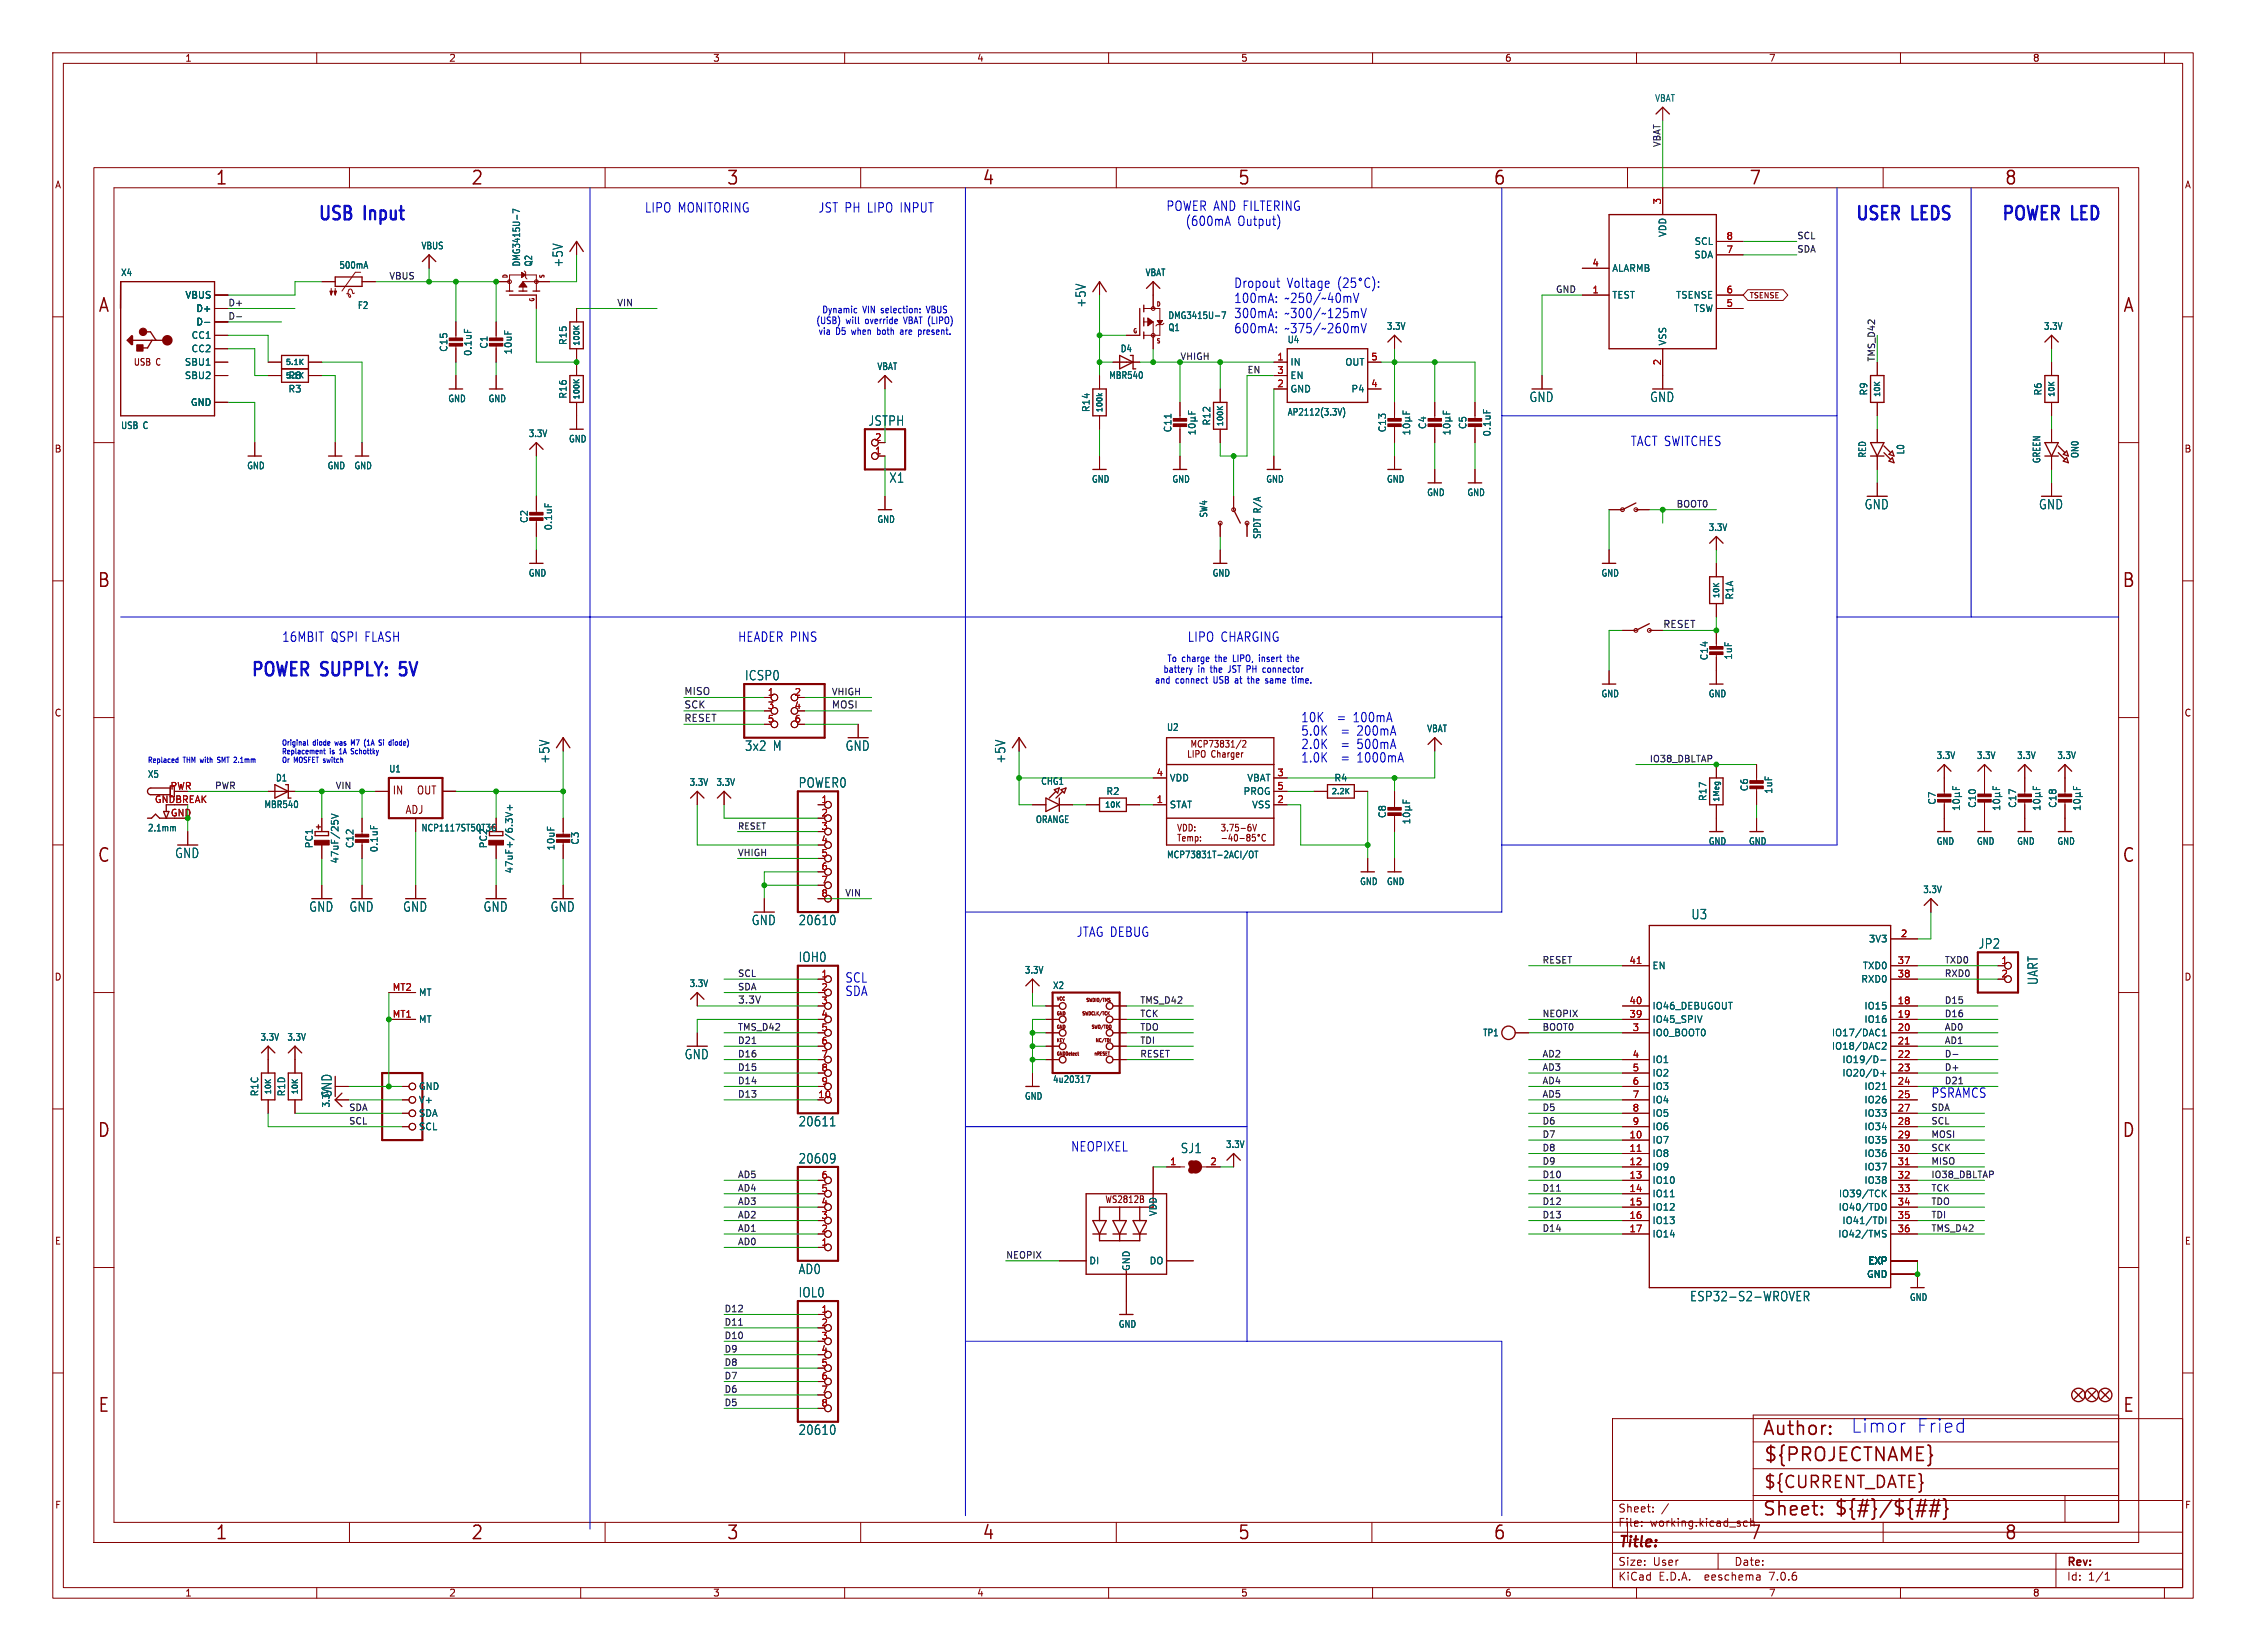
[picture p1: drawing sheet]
<svg xmlns="http://www.w3.org/2000/svg" width="425mm" height="313mm" viewBox="0 0 425 313" stroke-linecap="round" stroke-linejoin="round" font-family="sans-serif">
<defs><g id="words">
<g font-size="3.5" fill="#840000">
<text x="40.7" y="35.4">1</text>
<text x="89.1" y="35.4">2</text>
<text x="137.5" y="35.4">3</text>
<text x="186" y="35.4">4</text>
<text x="234.4" y="35.4">5</text>
<text x="282.8" y="35.4">6</text>
<text x="331.2" y="35.4">7</text>
<text x="379.6" y="35.4">8</text>
<text x="18.5" y="59.5">A</text>
<text x="402" y="59.5">A</text>
<text x="18.3" y="111.6">B</text>
<text x="401.9" y="111.6">B</text>
<text x="18.3" y="163.6">C</text>
<text x="401.9" y="163.6">C</text>
<text x="18.3" y="215.7">D</text>
<text x="401.9" y="215.7">D</text>
<text x="18.5" y="267.8">E</text>
<text x="402" y="267.8">E</text>
<text x="333.8" y="272.2">Author:</text>
<text x="334" y="277.2">${PROJECTNAME}</text>
<text x="333.8" y="287.4">Sheet:</text>
<text x="347.3" y="287.3">${#}/${##}</text>
<text x="40.7" y="291.9">1</text>
<text x="89.1" y="291.9">2</text>
<text x="137.5" y="291.9">3</text>
<text x="186" y="291.9">4</text>
<text x="234.4" y="291.9">5</text>
<text x="282.8" y="291.9">6</text>
<text x="331.2" y="291.9">7</text>
<text x="379.6" y="291.9">8</text>
</g>
<g font-size="3.5" fill="#0000c2">
<text x="60" y="42.3">USB</text>
<text x="69" y="42.3">Input</text>
<text x="351.3" y="42.3">USER</text>
<text x="362.2" y="42.3">LEDS</text>
<text x="378.9" y="42.3">POWER LED</text>
<text x="47.3" y="128.7">POWER SUPPLY:</text>
<text x="76.6" y="128.7">5V</text>
<text x="350.5" y="271.5">Limor</text>
<text x="362.9" y="271.5">Fried</text>
</g>
<text font-size="3.2" fill="#840000" x="334" y="282.2">${CURRENT_DATE}</text>
<text font-size="2.8" fill="#840000" x="306.5" y="293.5">Title:</text>
<g font-size="2.5" fill="#0000c2">
<text x="122.1" y="40.4">LIPO MONITORING</text>
<text x="154.9" y="40.4">JST PH LIPO INPUT</text>
<text x="220.9" y="40.1">POWER AND FILTERING</text>
<text x="224.5" y="42.9">(600mA</text>
<text x="234.4" y="42.9">Output)</text>
<text x="233.7" y="54.7">Dropout</text>
<text x="233.7" y="57.5">100mA:</text>
<text x="243.3" y="57.5">~250/~40mV</text>
<text x="243.8" y="54.7">Voltage</text>
<text x="233.7" y="60.4">300mA:</text>
<text x="233.7" y="63.3">600mA:</text>
<text x="243.3" y="60.4">~300/~125mV</text>
<text x="243.3" y="63.3">~375/~260mV</text>
<text x="308.8" y="84.7">TACT SWITCHES</text>
<text x="53.3" y="121.7">16MBIT</text>
<text x="62.6" y="121.7">QSPI FLASH</text>
<text x="139.7" y="121.7">HEADER PINS</text>
<text x="224.9" y="121.7">LIPO CHARGING</text>
<text x="246.4" y="136.9">10K</text>
<text x="253.4" y="136.9">=</text>
<text x="256.6" y="136.9">100mA</text>
<text x="246.4" y="142">2.0K</text>
<text x="246.4" y="139.5">5.0K</text>
<text x="254.1" y="142">=</text>
<text x="254.1" y="139.5">=</text>
<text x="257.3" y="142">500mA</text>
<text x="257.3" y="139.5">200mA</text>
<text x="246.4" y="144.5">1.0K</text>
<text x="254.1" y="144.5">=</text>
<text x="257.3" y="144.5">1000mA</text>
<text x="203.9" y="177.6">JTAG DEBUG</text>
<text x="160" y="186.3">SCL</text>
<text x="160" y="188.8">SDA</text>
<text x="365.8" y="208">PSRAMCS</text>
<text x="202.8" y="218.2">NEOPIXEL</text>
</g>
<g font-size="2.5" fill="#006464">
<text x="106.8" y="50.7" transform="rotate(-90 106.8 50.7)">+5V</text>
<text x="205.9" y="58.4" transform="rotate(-90 205.9 58.4)">+5V</text>
<text x="289.6" y="76.3">GND</text>
<text x="312.5" y="76.3">GND</text>
<text x="164.4" y="80.8">JSTPH</text>
<text x="168.4" y="91.6">X1</text>
<text x="353.1" y="96.7">GND</text>
<text x="386.1" y="96.7">GND</text>
<text x="141" y="129">ICSP0</text>
<text x="141" y="142.4">3x2</text>
<text x="146.4" y="142.4">M</text>
<text x="160.1" y="142.4">GND</text>
<text x="104.3" y="144.7" transform="rotate(-90 104.3 144.7)">+5V</text>
<text x="151.2" y="149.4">POWER0</text>
<text x="190.6" y="144.7" transform="rotate(-90 190.6 144.7)">+5V</text>
<text x="33.1" y="162.7">GND</text>
<text x="58.5" y="172.9">GND</text>
<text x="66.1" y="172.9">GND</text>
<text x="76.3" y="172.9">GND</text>
<text x="91.5" y="172.9">GND</text>
<text x="104.2" y="172.9">GND</text>
<text x="142.3" y="175.4">GND</text>
<text x="151.2" y="175.4">20610</text>
<text x="320.3" y="174.3">U3</text>
<text x="374.7" y="179.8">JP2</text>
<text x="151.2" y="182.4">IOH0</text>
<text x="386.2" y="186.6" transform="rotate(-90 386.2 186.6)">UART</text>
<text x="129.6" y="200.8">GND</text>
<text x="63.1" y="208" transform="rotate(-90 63.1 208)">GND</text>
<text x="151.2" y="213.5">20611</text>
<text x="151.2" y="220.5">20609</text>
<text x="223.6" y="218.6">SJ1</text>
<text x="151.2" y="241.5">AD0</text>
<text x="151.2" y="245.9">IOL0</text>
<text x="320" y="246.6">ESP32-S2-WROVER</text>
<text x="151.2" y="271.9">20610</text>
</g>
<g font-size="2.1" fill="#840000">
<text x="74.3" y="150.7">IN</text>
<text x="76.7" y="154.3">ADJ</text>
<text x="78.9" y="150.7">OUT</text>
<text x="306.5" y="286.6">Sheet:</text>
<text x="306.5" y="289.3">File:</text>
<text x="312.5" y="289.3">working.kicad_sch</text>
<text x="306.5" y="299.5">KiCad</text>
<text x="306.5" y="296.7">Size:</text>
<text x="313.1" y="296.7">User</text>
<text x="314.2" y="299.5">E.D.A.</text>
<text x="323.1" y="299.5">eeschema</text>
<text x="328.4" y="296.7">Date:</text>
<text x="335.4" y="299.5">7.0.6</text>
<text x="391.4" y="296.9">Rev:</text>
<text x="391.4" y="299.5">Id:</text>
<text x="395.5" y="299.5">1/1</text>
</g>
<g font-size="1.9" fill="#0f0f0f">
<text x="315" y="119">RESET</text>
<text x="129.5" y="131.7">MISO</text>
<text x="129.5" y="136.8">RESET</text>
<text x="129.5" y="134.2">SCK</text>
<text x="157.5" y="134.2">MOSI</text>
<text x="139.7" y="190.1">3.3V</text>
</g>
<g font-size="1.8" fill="#840000">
<text x="35" y="11.9">1</text>
<text x="85" y="11.9">2</text>
<text x="135" y="11.9">3</text>
<text x="185" y="11.9">4</text>
<text x="235" y="11.9">5</text>
<text x="285" y="11.9">6</text>
<text x="335" y="11.9">7</text>
<text x="385" y="11.9">8</text>
<text x="10.3" y="35.9">A</text>
<text x="413.8" y="35.9">A</text>
<text x="25.2" y="69.4">USB C</text>
<text x="10.3" y="85.9">B</text>
<text x="413.7" y="85.9">B</text>
<text x="10.3" y="135.9">C</text>
<text x="413.7" y="135.9">C</text>
<text x="224.8" y="143.7">LIPO Charger</text>
<text x="225.4" y="141.8">MCP73831/2</text>
<text x="222.9" y="159.6">Temp:</text>
<text x="222.9" y="157.6">VDD:</text>
<text x="231.1" y="157.6">3.75-6V</text>
<text x="10.3" y="185.9">D</text>
<text x="413.7" y="185.9">D</text>
<text x="209.3" y="228">WS2812B</text>
<text x="10.3" y="235.9">E</text>
<text x="413.8" y="235.9">E</text>
<text x="10.3" y="285.9">F</text>
<text x="413.8" y="285.9">F</text>
<text x="35" y="302.5">1</text>
<text x="85" y="302.5">2</text>
<text x="135" y="302.5">3</text>
<text x="185" y="302.5">4</text>
<text x="235" y="302.5">5</text>
<text x="285" y="302.5">6</text>
<text x="335" y="302.5">7</text>
<text x="385" y="302.5">8</text>
</g>
<g font-size="1.8" fill="#006464">
<text x="313.4" y="19.5">VBAT</text>
<text x="79.7" y="47.4">VBUS</text>
<text x="315.8" y="45" transform="rotate(-90 315.8 45)">VDD</text>
<text x="320.9" y="46.6">SCL</text>
<text x="22.8" y="52.5">X4</text>
<text x="64.2" y="51.1">500mA</text>
<text x="98.7" y="50.6" transform="rotate(-90 98.7 50.6)">DMG3415U-7</text>
<text x="101" y="50.6" transform="rotate(-90 101 50.6)">Q2</text>
<text x="216.9" y="52.5">VBAT</text>
<text x="305.3" y="51.7">ALARMB</text>
<text x="320.8" y="49.1">SDA</text>
<text x="35" y="56.7">VBUS</text>
<text x="37.1" y="59.3">D+</text>
<text x="67.7" y="58.7">F2</text>
<text x="305.3" y="56.7">TEST</text>
<text x="317.4" y="56.7">TSENSE</text>
<text x="320.8" y="59.3">TSW</text>
<text x="36.2" y="64.4">CC1</text>
<text x="37.1" y="61.8">D-</text>
<text x="107.5" y="65.4" transform="rotate(-90 107.5 65.4)">R15</text>
<text x="221.2" y="62.9">Q1</text>
<text x="221.2" y="60.6">DMG3415U-7</text>
<text x="243.8" y="65.2">U4</text>
<text x="262.6" y="62.7">3.3V</text>
<text x="315.8" y="65.5" transform="rotate(-90 315.8 65.5)">VSS</text>
<text x="387.1" y="62.7">3.3V</text>
<text x="34.9" y="69.4">SBU1</text>
<text x="34.9" y="72">SBU2</text>
<text x="36.2" y="66.9">CC2</text>
<text x="54.5" y="72">R8</text>
<text x="84.9" y="66.7" transform="rotate(-90 84.9 66.7)">C15</text>
<text x="89.5" y="67.5" transform="rotate(-90 89.5 67.5)">0.1uF</text>
<text x="92.6" y="66.1" transform="rotate(-90 92.6 66.1)">C1</text>
<text x="97.1" y="67.2" transform="rotate(-90 97.1 67.2)">10uF</text>
<text x="166.1" y="70.3">VBAT</text>
<text x="210" y="71.9">MBR540</text>
<text x="212.2" y="66.9">D4</text>
<text x="244.3" y="69.4">IN</text>
<text x="244.3" y="72">EN</text>
<text x="254.7" y="69.4">OUT</text>
<text x="36.1" y="77.1">GND</text>
<text x="54.5" y="74.5">R3</text>
<text x="84.8" y="76.4">GND</text>
<text x="92.4" y="76.4">GND</text>
<text x="107.5" y="75.6" transform="rotate(-90 107.5 75.6)">R16</text>
<text x="244.3" y="74.5">GND</text>
<text x="255.9" y="74.5">P4</text>
<text x="353.9" y="75" transform="rotate(-90 353.9 75)">R9</text>
<text x="386.9" y="75" transform="rotate(-90 386.9 75)">R6</text>
<text x="22.8" y="81.4">USB C</text>
<text x="100" y="83">3.3V</text>
<text x="107.7" y="84">GND</text>
<text x="206.6" y="78.1" transform="rotate(-90 206.6 78.1)">R14</text>
<text x="222.1" y="82" transform="rotate(-90 222.1 82)">C11</text>
<text x="229.5" y="80.7" transform="rotate(-90 229.5 80.7)">R12</text>
<text x="243.8" y="78.9">AP2112(3.3V)</text>
<text x="262.7" y="82" transform="rotate(-90 262.7 82)">C13</text>
<text x="270.4" y="81.4" transform="rotate(-90 270.4 81.4)">C4</text>
<text x="278" y="81.4" transform="rotate(-90 278 81.4)">C5</text>
<text x="282.6" y="82.8" transform="rotate(-90 282.6 82.8)">0.1uF</text>
<text x="46.7" y="89.1">GND</text>
<text x="61.9" y="89.1">GND</text>
<text x="67" y="89.1">GND</text>
<text x="353.7" y="86.8" transform="rotate(-90 353.7 86.8)">RED</text>
<text x="360.9" y="86.2" transform="rotate(-90 360.9 86.2)">L0</text>
<text x="386.7" y="87.8" transform="rotate(-90 386.7 87.8)">GREEN</text>
<text x="393.9" y="86.9" transform="rotate(-90 393.9 86.9)">ON0</text>
<text x="206.7" y="91.6">GND</text>
<text x="222" y="91.6">GND</text>
<text x="239.7" y="91.6">GND</text>
<text x="262.6" y="91.6">GND</text>
<text x="270.2" y="94.1">GND</text>
<text x="277.9" y="94.1">GND</text>
<text x="100.2" y="99.2" transform="rotate(-90 100.2 99.2)">C2</text>
<text x="104.8" y="100.5" transform="rotate(-90 104.8 100.5)">0.1uF</text>
<text x="166.1" y="99.2">GND</text>
<text x="228.9" y="98.1" transform="rotate(-90 228.9 98.1)">SW4</text>
<text x="323.6" y="100.8">3.3V</text>
<text x="239" y="102.2" transform="rotate(-90 239 102.2)">SPDT R/A</text>
<text x="100" y="109.4">GND</text>
<text x="229.6" y="109.4">GND</text>
<text x="303.3" y="109.4">GND</text>
<text x="328.5" y="113.6" transform="rotate(-90 328.5 113.6)">R1A</text>
<text x="323.7" y="125.2" transform="rotate(-90 323.7 125.2)">C14</text>
<text x="328.3" y="125" transform="rotate(-90 328.3 125)">1uF</text>
<text x="303.3" y="132.2">GND</text>
<text x="323.6" y="132.2">GND</text>
<text x="221" y="138.6">U2</text>
<text x="270.2" y="138.9">VBAT</text>
<text x="366.8" y="143.9">3.3V</text>
<text x="374.4" y="143.9">3.3V</text>
<text x="382" y="143.9">3.3V</text>
<text x="389.6" y="143.9">3.3V</text>
<text x="27.9" y="147.5">X5</text>
<text x="52.2" y="148.2">D1</text>
<text x="73.6" y="146.5">U1</text>
<text x="130.5" y="149">3.3V</text>
<text x="135.6" y="149">3.3V</text>
<text x="197.1" y="148.8">CHG1</text>
<text x="221.5" y="148.2">VDD</text>
<text x="236.2" y="148.2">VBAT</text>
<text x="252.7" y="148.2">R4</text>
<text x="331.3" y="150" transform="rotate(-90 331.3 150)">C6</text>
<text x="50" y="153.2">MBR540</text>
<text x="209.5" y="150.7">R2</text>
<text x="221.5" y="153.3">STAT</text>
<text x="235.4" y="150.7">PROG</text>
<text x="237.1" y="153.3">VSS</text>
<text x="262.7" y="155" transform="rotate(-90 262.7 155)">C8</text>
<text x="323.4" y="151.8" transform="rotate(-90 323.4 151.8)">R17</text>
<text x="335.9" y="150.4" transform="rotate(-90 335.9 150.4)">1uF</text>
<text x="366.9" y="152.5" transform="rotate(-90 366.9 152.5)">C7</text>
<text x="374.5" y="153.1" transform="rotate(-90 374.5 153.1)">C10</text>
<text x="382.1" y="153.1" transform="rotate(-90 382.1 153.1)">C17</text>
<text x="389.7" y="153.1" transform="rotate(-90 389.7 153.1)">C18</text>
<text x="27.9" y="157.6">2.1mm</text>
<text x="59.4" y="160.7" transform="rotate(-90 59.4 160.7)">PC1</text>
<text x="67.2" y="160.7" transform="rotate(-90 67.2 160.7)">C12</text>
<text x="71.7" y="161.5" transform="rotate(-90 71.7 161.5)">0.1uF</text>
<text x="79.7" y="157.6">NCP1117ST50T3G</text>
<text x="92.5" y="160.7" transform="rotate(-90 92.5 160.7)">PC2</text>
<text x="105.2" y="161.2" transform="rotate(-90 105.2 161.2)">10uF</text>
<text x="109.8" y="160.1" transform="rotate(-90 109.8 160.1)">C3</text>
<text x="196.1" y="156.1">ORANGE</text>
<text x="323.6" y="160.2">GND</text>
<text x="331.2" y="160.2">GND</text>
<text x="366.8" y="160.2">GND</text>
<text x="374.4" y="160.2">GND</text>
<text x="382" y="160.2">GND</text>
<text x="389.6" y="160.2">GND</text>
<text x="64.3" y="163.6" transform="rotate(-90 64.3 163.6)">47uF/25V</text>
<text x="97.3" y="165.5" transform="rotate(-90 97.3 165.5)">47uF+/6.3V+</text>
<text x="221" y="162.7">MCP73831T-2ACI/OT</text>
<text x="257.5" y="167.8">GND</text>
<text x="262.6" y="167.8">GND</text>
<text x="364.2" y="169.3">3.3V</text>
<text x="353.9" y="178.7">3V3</text>
<text x="194" y="184.6">3.3V</text>
<text x="312.9" y="183.7">EN</text>
<text x="352.8" y="183.7">TXD0</text>
<text x="79.2" y="188.8">MT</text>
<text x="130.5" y="187.1">3.3V</text>
<text x="199.4" y="187.5">X2</text>
<text x="312.9" y="191.4">IO46_DEBUGOUT</text>
<text x="352.5" y="186.3">RXD0</text>
<text x="353.1" y="191.4">IO15</text>
<text x="49.2" y="197.3">3.3V</text>
<text x="54.3" y="197.3">3.3V</text>
<text x="79.2" y="193.9">MT</text>
<text x="280.8" y="196.4">TP1</text>
<text x="312.9" y="196.4">IO0_BOOT0</text>
<text x="312.9" y="193.9">IO45_SPIV</text>
<text x="346.9" y="196.4">IO17/DAC1</text>
<text x="353.1" y="193.9">IO16</text>
<text x="312.9" y="201.5">IO1</text>
<text x="346.9" y="199">IO18/DAC2</text>
<text x="348.9" y="201.5">IO19/D-</text>
<text x="49.1" y="207.7" transform="rotate(-90 49.1 207.7)">R1C</text>
<text x="54.2" y="207.7" transform="rotate(-90 54.2 207.7)">R1D</text>
<text x="62.7" y="209.8" transform="rotate(-90 62.7 209.8)">3.3V</text>
<text x="79.2" y="206.6">GND</text>
<text x="79.2" y="209.1">V+</text>
<text x="194" y="208.4">GND</text>
<text x="199.4" y="205.3">4u20317</text>
<text x="312.9" y="204.1">IO2</text>
<text x="312.9" y="206.6">IO3</text>
<text x="312.9" y="209.1">IO4</text>
<text x="348.9" y="204.1">IO20/D+</text>
<text x="353.1" y="206.6">IO21</text>
<text x="353.1" y="209.1">IO26</text>
<text x="79.2" y="211.7">SDA</text>
<text x="79.2" y="214.2">SCL</text>
<text x="312.9" y="211.7">IO5</text>
<text x="312.9" y="214.2">IO6</text>
<text x="353.1" y="211.7">IO33</text>
<text x="353.1" y="214.2">IO34</text>
<text x="232.1" y="217.6">3.3V</text>
<text x="312.9" y="216.8">IO7</text>
<text x="312.9" y="219.3">IO8</text>
<text x="312.9" y="221.8">IO9</text>
<text x="353.1" y="216.8">IO35</text>
<text x="353.1" y="219.3">IO36</text>
<text x="353.1" y="221.8">IO37</text>
<text x="312.9" y="224.4">IO10</text>
<text x="312.9" y="226.9">IO11</text>
<text x="348.2" y="226.9">IO39/TCK</text>
<text x="353.1" y="224.4">IO38</text>
<text x="219.3" y="230.4" transform="rotate(-90 219.3 230.4)">VDD</text>
<text x="312.9" y="229.5">IO12</text>
<text x="312.9" y="232">IO13</text>
<text x="348.2" y="229.5">IO40/TDO</text>
<text x="348.9" y="232">IO41/TDI</text>
<text x="206.2" y="239.6">DI</text>
<text x="217.7" y="239.6">DO</text>
<text x="312.9" y="234.5">IO14</text>
<text x="348.1" y="234.5">IO42/TMS</text>
<text x="353.8" y="239.6">EXP</text>
<text x="214.2" y="240.8" transform="rotate(-90 214.2 240.8)">GND</text>
<text x="353.6" y="242.2">GND</text>
<text x="211.8" y="251.6">GND</text>
<text x="361.7" y="246.5">GND</text>
</g>
<g font-size="1.8" fill="#a90000">
<text x="314.7" y="38.8" transform="rotate(-90 314.7 38.8)">3</text>
<text x="327" y="45.5">8</text>
<text x="301.6" y="50.5">4</text>
<text x="327" y="48">7</text>
<text x="301.6" y="55.6">1</text>
<text x="327" y="58.2">5</text>
<text x="327" y="55.6">6</text>
<text x="241.9" y="68.3">1</text>
<text x="241.9" y="70.9">3</text>
<text x="259.6" y="68.3">5</text>
<text x="314.7" y="69.3" transform="rotate(-90 314.7 69.3)">2</text>
<text x="241.9" y="73.4">2</text>
<text x="259.6" y="73.4">4</text>
<text x="165.7" y="83.6">2</text>
<text x="165.7" y="86.1">1</text>
<text x="145.3" y="131.8">1</text>
<text x="150.4" y="131.8">2</text>
<text x="145.3" y="134.4">3</text>
<text x="145.3" y="136.9">5</text>
<text x="150.4" y="134.4">4</text>
<text x="150.4" y="136.9">6</text>
<text x="32.2" y="149.6">PWR</text>
<text x="219" y="147.1">4</text>
<text x="241.9" y="147.1">3</text>
<text x="241.9" y="149.6">5</text>
<text x="29.2" y="152.1">GNDBREAK</text>
<text x="32.3" y="154.7">GND</text>
<text x="155.5" y="152.1">1</text>
<text x="155.5" y="154.7">2</text>
<text x="219" y="152.1">1</text>
<text x="241.9" y="152.1">2</text>
<text x="155.5" y="157.2">3</text>
<text x="155.5" y="159.8">4</text>
<text x="155.5" y="162.3">5</text>
<text x="155.5" y="164.8">6</text>
<text x="155.5" y="167.4">7</text>
<text x="155.5" y="169.9">8</text>
<text x="360" y="177.5">2</text>
<text x="155.5" y="185.2">1</text>
<text x="308.6" y="182.6">41</text>
<text x="359.4" y="182.6">37</text>
<text x="359.4" y="185.2">38</text>
<text x="379" y="182.6">1</text>
<text x="379" y="185.2">2</text>
<text x="74.3" y="187.7">MT2</text>
<text x="155.5" y="187.7">2</text>
<text x="155.5" y="190.2">3</text>
<text x="308.6" y="190.2">40</text>
<text x="359.4" y="190.2">18</text>
<text x="74.3" y="192.8">MT1</text>
<text x="155.5" y="192.8">4</text>
<text x="155.5" y="195.3">5</text>
<text x="155.5" y="197.9">6</text>
<text x="308.6" y="192.8">39</text>
<text x="309.2" y="195.3">3</text>
<text x="359.4" y="192.8">19</text>
<text x="359.4" y="195.3">20</text>
<text x="359.4" y="197.9">21</text>
<text x="155.5" y="200.4">7</text>
<text x="155.5" y="202.9">8</text>
<text x="309.2" y="200.4">4</text>
<text x="309.2" y="202.9">5</text>
<text x="359.4" y="200.4">22</text>
<text x="359.4" y="202.9">23</text>
<text x="154.9" y="208">10</text>
<text x="155.5" y="205.5">9</text>
<text x="309.2" y="205.5">6</text>
<text x="309.2" y="208">7</text>
<text x="359.4" y="205.5">24</text>
<text x="359.4" y="208">25</text>
<text x="308.6" y="215.6">10</text>
<text x="309.2" y="210.6">8</text>
<text x="309.2" y="213.1">9</text>
<text x="359.4" y="210.6">27</text>
<text x="359.4" y="213.1">28</text>
<text x="359.4" y="215.6">29</text>
<text x="221.5" y="220.7">1</text>
<text x="229.2" y="220.7">2</text>
<text x="308.6" y="218.2">11</text>
<text x="308.6" y="220.7">12</text>
<text x="359.4" y="218.2">30</text>
<text x="359.4" y="220.7">31</text>
<text x="155.5" y="225.8">5</text>
<text x="155.5" y="223.3">6</text>
<text x="308.6" y="223.3">13</text>
<text x="308.6" y="225.8">14</text>
<text x="359.4" y="223.3">32</text>
<text x="359.4" y="225.8">33</text>
<text x="155.5" y="233.4">2</text>
<text x="155.5" y="230.9">3</text>
<text x="155.5" y="228.3">4</text>
<text x="308.6" y="228.3">15</text>
<text x="308.6" y="230.9">16</text>
<text x="308.6" y="233.4">17</text>
<text x="359.4" y="228.3">34</text>
<text x="359.4" y="230.9">35</text>
<text x="359.4" y="233.4">36</text>
<text x="155.5" y="236">1</text>
<text x="155.5" y="248.7">1</text>
<text x="155.5" y="251.2">2</text>
<text x="155.5" y="253.7">3</text>
<text x="155.5" y="256.3">4</text>
<text x="155.5" y="258.8">5</text>
<text x="155.5" y="261.4">6</text>
<text x="155.5" y="263.9">7</text>
<text x="155.5" y="266.4">8</text>
</g>
<g font-size="1.8" fill="#0000c2">
<text x="155.6" y="59.5">Dynamic</text>
<text x="163.4" y="59.5">VIN selection:</text>
<text x="176" y="59.5">VBUS</text>
<text x="154.5" y="61.6">(USB)</text>
<text x="155" y="63.6">via</text>
<text x="158.3" y="63.6">D5</text>
<text x="160.3" y="61.6">will</text>
<text x="161.5" y="63.6">when</text>
<text x="164.1" y="61.6">override</text>
<text x="166.6" y="63.6">both</text>
<text x="171.2" y="63.6">are</text>
<text x="171.6" y="61.6">VBAT (LIPO)</text>
<text x="174.8" y="63.6">present.</text>
<text x="221" y="125.6">To charge</text>
<text x="230.4" y="125.6">the</text>
<text x="234" y="125.6">LIPO,</text>
<text x="239.2" y="125.6">insert</text>
<text x="244.8" y="125.6">the</text>
<text x="218.7" y="129.7">and</text>
<text x="220.3" y="127.6">battery</text>
<text x="222.7" y="129.7">connect</text>
<text x="226.9" y="127.6">in</text>
<text x="229.5" y="127.6">the</text>
<text x="230.1" y="129.7">USB at</text>
<text x="233.1" y="127.6">JST PH connector</text>
<text x="237" y="129.7">the</text>
<text x="240.6" y="129.7">same</text>
<text x="245.9" y="129.7">time.</text>
</g>
<g font-size="1.7" fill="#0f0f0f">
<text x="314.6" y="27.9" transform="rotate(-90 314.6 27.9)">VBAT</text>
<text x="340.4" y="45.4">SCL</text>
<text x="340.4" y="47.9">SDA</text>
<text x="73.7" y="53">VBUS</text>
<text x="43.2" y="58.1">D+</text>
<text x="116.8" y="58.1">VIN</text>
<text x="294.6" y="55.5">GND</text>
<text x="43.2" y="60.6">D-</text>
<text x="223.5" y="68.2">VHIGH</text>
<text x="236.2" y="70.8">EN</text>
<text x="355.3" y="68.6" transform="rotate(-90 355.3 68.6)">TMS_D42</text>
<text x="317.5" y="96.2">BOOT0</text>
<text x="157.5" y="131.7">VHIGH</text>
<text x="40.6" y="149.5">PWR</text>
<text x="63.5" y="149.5">VIN</text>
<text x="312.4" y="144.4">IO38_DBLTAP</text>
<text x="139.7" y="162.2">VHIGH</text>
<text x="160" y="169.8">VIN</text>
<text x="139.7" y="185.1">SCL</text>
<text x="292.1" y="182.5">RESET</text>
<text x="368.3" y="185.1">RXD0</text>
<text x="368.3" y="182.5">TXD0</text>
<text x="139.7" y="187.6">SDA</text>
<text x="215.9" y="190.2">TMS_D42</text>
<text x="368.3" y="190.2">D15</text>
<text x="139.7" y="195.2">TMS_D42</text>
<text x="139.7" y="197.8">D21</text>
<text x="215.9" y="195.2">TDO</text>
<text x="215.9" y="197.8">TDI</text>
<text x="215.9" y="192.7">TCK</text>
<text x="292.1" y="192.7">NEOPIX</text>
<text x="292.1" y="195.2">BOOT0</text>
<text x="368.3" y="195.2">AD0</text>
<text x="368.3" y="192.7">D16</text>
<text x="368.3" y="197.8">AD1</text>
<text x="139.7" y="202.9">D15</text>
<text x="139.7" y="200.3">D16</text>
<text x="215.9" y="200.3">RESET</text>
<text x="292.1" y="202.9">AD3</text>
<text x="292.1" y="200.3">AD2</text>
<text x="368.3" y="202.9">D+</text>
<text x="368.3" y="200.3">D-</text>
<text x="139.7" y="207.9">D13</text>
<text x="139.7" y="205.4">D14</text>
<text x="292.1" y="207.9">AD5</text>
<text x="292.1" y="205.4">AD4</text>
<text x="368.3" y="205.4">D21</text>
<text x="66" y="210.5">SDA</text>
<text x="66" y="213">SCL</text>
<text x="292.1" y="213">D6</text>
<text x="292.1" y="215.6">D7</text>
<text x="292.1" y="210.5">D5</text>
<text x="365.8" y="210.5">SDA</text>
<text x="365.8" y="213">SCL</text>
<text x="365.8" y="215.6">MOSI</text>
<text x="292.1" y="220.6">D9</text>
<text x="292.1" y="218.1">D8</text>
<text x="365.8" y="220.6">MISO</text>
<text x="365.8" y="218.1">SCK</text>
<text x="139.7" y="223.2">AD5</text>
<text x="139.7" y="225.7">AD4</text>
<text x="292.1" y="223.2">D10</text>
<text x="292.1" y="225.7">D11</text>
<text x="365.8" y="223.2">IO38_DBLTAP</text>
<text x="365.8" y="225.7">TCK</text>
<text x="139.7" y="230.8">AD2</text>
<text x="139.7" y="233.3">AD1</text>
<text x="139.7" y="228.3">AD3</text>
<text x="292.1" y="233.3">D14</text>
<text x="292.1" y="230.8">D13</text>
<text x="292.1" y="228.3">D12</text>
<text x="365.8" y="228.3">TDO</text>
<text x="365.8" y="233.3">TMS_D42</text>
<text x="365.8" y="230.8">TDI</text>
<text x="139.7" y="235.9">AD0</text>
<text x="190.5" y="238.4">NEOPIX</text>
<text x="137.2" y="248.6">D12</text>
<text x="137.2" y="251.1">D11</text>
<text x="137.2" y="256.2">D9</text>
<text x="137.2" y="253.7">D10</text>
<text x="137.2" y="261.3">D7</text>
<text x="137.2" y="258.7">D8</text>
<text x="137.2" y="263.8">D6</text>
<text x="137.2" y="266.4">D5</text>
</g>
<text font-size="1.6" fill="#0f0f0f" x="139.7" y="157.2">RESET</text>
<text font-size="1.4" fill="#840000" x="331.3" y="56.7">TSENSE</text>
<g font-size="1.4" fill="#006464">
<text x="110" y="65.7" transform="rotate(-90 110 65.7)">100K</text>
<text x="54" y="69.4">5.1K</text>
<text x="54" y="71.9">5.1K</text>
<text x="110" y="75.8" transform="rotate(-90 110 75.8)">100K</text>
<text x="356.4" y="75.3" transform="rotate(-90 356.4 75.3)">10K</text>
<text x="389.4" y="75.3" transform="rotate(-90 389.4 75.3)">10K</text>
<text x="209.1" y="78.3" transform="rotate(-90 209.1 78.3)">100k</text>
<text x="232" y="80.9" transform="rotate(-90 232 80.9)">100K</text>
<text x="325.9" y="113.4" transform="rotate(-90 325.9 113.4)">10K</text>
<text x="209.1" y="153.2">10K</text>
<text x="252.1" y="150.7">2.2K</text>
<text x="325.9" y="152" transform="rotate(-90 325.9 152)">1Meg</text>
<text x="51.6" y="207.4" transform="rotate(-90 51.6 207.4)">10K</text>
<text x="56.7" y="207.4" transform="rotate(-90 56.7 207.4)">10K</text>
</g>
<g font-size="1.4" fill="#0000c2">
<text x="53.3" y="141.3">Original</text>
<text x="53.3" y="142.9">Replacement</text>
<text x="59.3" y="141.3">diode</text>
<text x="62.5" y="142.9">is</text>
<text x="63.8" y="141.3">was</text>
<text x="64.6" y="142.9">1A</text>
<text x="67.1" y="141.3">M7</text>
<text x="67.1" y="142.9">Schottky</text>
<text x="69.9" y="141.3">(1A</text>
<text x="72.9" y="141.3">Si</text>
<text x="75.1" y="141.3">diode)</text>
<text x="27.9" y="144.5">Replaced</text>
<text x="34.8" y="144.5">THM with</text>
<text x="41.8" y="144.5">SMT 2.1mm</text>
<text x="53.3" y="144.5">Or</text>
<text x="55.7" y="144.5">MOSFET switch</text>
</g>
<g font-size="1.1" fill="#840000">
<text x="96.3" y="52.8" transform="rotate(-90 96.3 52.8)">D</text>
<text x="103.3" y="52.8" transform="rotate(-90 103.3 52.8)">S</text>
<text x="101.4" y="57.2" transform="rotate(-90 101.4 57.2)">G</text>
<text x="219" y="58.2">D</text>
<text x="214.5" y="63.3">G</text>
<text x="219" y="65.2">S</text>
</g>
<g font-size=".9" fill="#840000">
<text x="200" y="189.7">VCC</text>
<text x="205.6" y="189.9">SWDIO/TMS</text>
<text x="200" y="195">GND</text>
<text x="200" y="192.5">GND</text>
<text x="200" y="197.6">KEY</text>
<text x="204.9" y="192.5">SWDCLK/TCK</text>
<text x="206.6" y="195">SWO/TDO</text>
<text x="207.4" y="197.6">NC/TDI</text>
<text x="200" y="200.1">GNDDetect</text>
<text x="207.1" y="200.1">nRESET</text>
</g>
</g></defs>
<g fill="none" stroke="#840000" stroke-width=".19">
<path d="M10 10h405.5v292.6h-405.5zM12 12h401.5v288.6h-401.5zM60 10v2M110 10v2M160 10v2M210 10v2M260 10v2M310 10v2M360 10v2M410 10v2M17.8 31.7h387.3v260.4h-387.3zM21.6 35.6h379.7v252.7h-379.7z"/>
<path d="M66.2 31.7v3.9M114.6 31.7v3.9M163 31.7v3.9M211.5 31.7v3.9M259.9 31.7v3.9M308.3 31.7v3.9M315 20.3v2.6M315 35.6v5M356.7 31.7v3.9M10 60h2M40.6 55.9h2.6M40.6 58.4h2.6"/>
<path d="M61 53.3h2.5M62.7 54.6v1.3M63.5 54.6v1.3M67.1 55.5h-.3l-.2-.6-.3-.2a.95 .95 0 0 0 0 1.6l.1-.2a.6 .6 0 0 0-.7-.5M67.3 51.6l-2.5 3.5M68.6 53.3h2.5M81.3 48.3v2.5M94 53.3h2.5M96.5 55.1v-3h5.1v3M99.3 51.3l.3 .3v1l.2 .2M101.6 55.9v2.5M104.1 53.3h-5v1.8"/>
<path d="M109.2 45.7v2.6M109.2 58.4v2.6M208.3 53.3v2.6M216.7 58.4h3v5.1h-3M218.4 53.3v5.1M299.7 55.9h5.1M299.7 50.8h5.1M325.1 55.9h5.1M325.1 58.4h5.1M325.1 48.3h5.1M325.1 45.7h5.1M331.1 54.9h6.7l.9 1-.9 1h-6.7l-.9-1z"/>
<path d="M413.5 60h2M40.6 68.6h2.6M40.6 71.1h2.6M40.6 76.2h2.6M40.6 63.5h2.6M40.6 61h2.6M40.6 66h2.6M50.8 68.6h2.5M50.8 71.1h2.5M58.4 68.6h2.6M58.4 71.1h2.6M86.4 61v3.3"/>
<path d="M86.4 65.3v3.3M86.4 71.1v2.6M94 61v3.3M94 65.3v3.3M94 71.1v2.6M109.2 66v5.1M109.2 76.2v5.1M167.6 71.1v2.6M208.3 71.1v2.6M208.3 78.7v2.6M210.8 68.6h5.1M213.4 63.5h2.5"/>
<path d="M216.7 61h1.7v5M220.5 61.2l-.3 .3h-1l-.3 .2M223.5 76.2v3.3M231.1 73.7v2.5M241.3 68.6h2.5M241.3 71.1h2.5M241.3 73.7h2.5M259.1 68.6h2.5M259.1 73.7h2.5M264.2 63.5v2.5M264.2 76.2v3.3M271.8 76.2v3.3"/>
<path d="M279.4 76.2v3.3M292.1 71.1v2.6M315 66v7.7M355.6 68.6v2.5M355.6 76.2v2.5M388.6 63.5v2.5M388.6 68.6v2.5M388.6 76.2v2.5M17.8 83.8h3.8M48.3 83.8v2.6M63.5 83.8v2.6M68.6 83.8v2.6"/>
<path d="M101.6 83.8v2.6M101.6 94v3.3M101.6 98.3v3.3M166.4 86.4h1.2M166.4 83.8h1.2M167.6 94v2.5M208.3 86.4v2.5M223.5 80.5v3.3M223.5 86.4v2.5M231.1 81.3v2.5M231.1 99.1v2.5M233.7 94v2.5"/>
<path d="M236.2 99.1v2.5M241.3 86.4v2.5M264.2 80.5v3.3M264.2 86.4v2.5M271.8 80.5v3.3M271.8 88.9v2.5M279.4 80.5v3.3M279.4 88.9v2.5M304.8 96.5h2.5M309.9 96.5h2.5M355.6 81.3v2.5M355.6 86.4v2.5"/>
<path d="M355.6 91.4v2.6M388.6 81.3v2.5M388.6 86.4v2.5M388.6 91.4v2.6M401.3 83.8h3.8M10 110h2M101.6 104.1v2.6M231.1 104.1v2.6M304.8 104.1v2.6M307.3 119.4h2.6M312.4 119.4h2.6M325.1 101.6v2.5"/>
<path d="M325.1 106.7v2.5M325.1 114.3v2.5M325.1 119.4v3.3M413.5 110h2M17.8 135.9h3.8M106.7 139.7v2.5M144.8 132.1h1.2M144.8 134.6h1.2M144.8 137.2h1.2M151.1 132.1h1.3M151.1 134.6h1.3M151.1 137.2h1.3"/>
<path d="M162.6 137.2v2.5M193 139.7v2.5M271.8 139.7v2.5M304.8 127v2.5M325.1 123.7v5.8M401.3 135.9h3.8M10 160h2M35.6 157.5v2.5M50.8 149.9h5.1M61 154.9v2.6M68.6 154.9v3.3M68.6 159.3v3.3"/>
<path d="M71.1 149.9h2.6M78.7 154.9v2.6M83.8 149.9h2.6M94 154.9v2.6M106.7 154.9v3.3M106.7 159.3v3.3M132.1 149.9v2.5M137.2 149.9v2.5M154.9 152.4h1.3M154.9 157.5h1.3M195.6 152.4h2.5M200.7 152.4h2.5"/>
<path d="M205.7 152.4h2.6M213.4 152.4h2.5M218.4 152.4h2.6M218.4 147.3h2.6M231.5 158.8h.8M233 157.9l-.2 .9h.6M233.3 158.4v.9M233.9 158.2l-.1 .6 .3 .5 .3-.3v-.8M234.9 158.8h.8M235.1 140.2l-.9 1.6M235.4 140.3l.4-.1 .2 .4-.7 .9h.7M236.2 158.2l.2 .3"/>
<path d="M236.4 158.5l-.2 .3 .2 .5 .3-.1 .1-.2-.2-.5M236.4 158.5h.2M236.8 158.2l-.2 .3M236.9 156.7v.5M237.3 156.1l.4 1.3 .3-1.3M237.8 158h-.6v.6l.2-.1h.3l.1 .6-.2 .2-.4-.2M239.7 158.1a.62 .62 0 0 0-.7 .4 .62 .62 0 0 0 .4 .8l.3-.2M241.3 149.9h2.5M241.3 152.4h2.5M241.3 147.3h2.5M248.9 149.9h2.6M256.5 149.9h2.6"/>
<path d="M264.2 149.9v3.3M264.2 154.2v3.3M325.1 144.8v2.5M325.1 152.4v5.1M332.7 144.8v3.3M332.7 149.1v3.3M332.7 154.9v2.6M368.3 144.8v5.8M368.3 151.6v5.9M375.9 144.8v5.8M375.9 151.6v5.9M383.5 144.8v5.8"/>
<path d="M383.5 151.6v5.9M391.2 144.8v5.8M391.2 151.6v5.9M413.5 160h2M61 160v2.6M61 167.6v2.6M68.6 167.6v2.6M78.7 167.6v2.6M94 160v2.6M94 167.6v2.6M106.7 167.6v2.6M144.8 170.2v2.5"/>
<path d="M154.9 162.6h1.3M154.9 165.1h1.3M154.9 167.6h1.3M154.9 170.2h1.3M259.1 162.6v2.5M264.2 162.6v2.5M358.1 177.8h5.1M365.8 170.2v2.5M17.8 188h3.8M50.8 198.1v5.1M55.9 198.1v5.1M73.7 193h5"/>
<path d="M73.7 188h5M132.1 188v2.5M132.1 195.6v2.5M154.9 190.5h1.3M154.9 195.6h1.3M154.9 198.1h1.3M154.9 185.4h1.3M195.6 185.4v2.6M198.1 193h2.6M198.1 190.5h2.6M198.1 195.6h2.6M198.1 198.1h2.6"/>
<path d="M204.1 199.4h.2M204.2 199.2v.5l.1 .1M209.9 191.9l.3 .3M210.2 191.6l-.3 .3M210.2 189.4l.1 .1-.1 .2M210.2 189l.1 .1M210.3 196.7v.6M210.8 193h2.6M210.8 190.5h2.6M210.8 195.6h2.6M210.8 198.1h2.6M287 195.6h2.6"/>
<path d="M307.3 193h5.1M307.3 190.5h5.1M307.3 195.6h5.1M307.3 182.9h5.1M358.1 193h5.1M358.1 190.5h5.1M358.1 195.6h5.1M358.1 198.1h5.1M358.1 185.4h5.1M358.1 182.9h5.1M378.5 182.9h1.2M401.3 188h3.8"/>
<path d="M10 210h2M50.8 208.3v2.5M55.9 208.3v2.5M63.5 205.7h2.5M63.5 208.3h2.5M76.2 205.7h1.3M76.2 208.3h1.3M76.2 210.8h1.3M76.2 213.4h1.3M154.9 205.7h1.3M154.9 200.7h1.3M154.9 203.2h1.3"/>
<path d="M195.6 203.2v2.5M198.1 200.7h2.6M210.8 200.7h2.6M233.7 218.4v2.6M307.3 205.7h5.1M307.3 208.3h5.1M307.3 210.8h5.1M307.3 213.4h5.1M307.3 200.7h5.1M307.3 203.2h5.1M307.3 215.9h5.1M307.3 218.4h5.1"/>
<path d="M358.1 205.7h5.1M358.1 208.3h5.1M358.1 210.8h5.1M358.1 213.4h5.1M358.1 200.7h5.1M358.1 203.2h5.1M358.1 215.9h5.1M358.1 218.4h5.1M413.5 210h2M154.9 236.2h1.3M154.9 231.1h1.3M154.9 226.1h1.3"/>
<path d="M154.9 223.5h1.3M200.7 238.8h5M216.6 227.2v.4M218.4 221v5.1M221 221h3.4M221 238.8h5.1M227.7 221h3.4M307.3 231.1h5.1M307.3 226.1h5.1M307.3 223.5h5.1M307.3 221h5.1M307.3 228.6h5.1"/>
<path d="M307.3 233.7h5.1M358.1 231.1h5.1M358.1 226.1h5.1M358.1 223.5h5.1M358.1 221h5.1M358.1 238.8h5.1M358.1 228.6h5.1M358.1 233.7h5.1M10 260h2M17.8 240h3.8M154.9 248.9h1.3M154.9 254h1.3"/>
<path d="M154.9 259.1h1.3M213.4 241.3v7.6M358.1 241.3h5.1v2.5M401.3 240h3.8M413.5 260h2M154.9 261.6h1.3M154.9 264.2h1.3M154.9 266.7h1.3M305.5 268.6h108v32h-108zM332.1 278.1h69.2M332.1 273h69.2M401.3 268h-69.2v20.3"/>
<path d="M66.2 288.3v3.8M114.6 288.3v3.8M163 288.3v3.8M211.5 288.3v3.8M259.9 288.3v3.8M305.5 297.1h108M305.5 294.1h108M305.5 290.1h108M305.5 284.1h108M308.3 288.3v3.8M311 288.9v.1M311 288.1v.1"/>
<path d="M313.1 286.2v.1M313.1 285.4v.1M316 284.8l-1.2 1.9M325.5 294.1v3M331 288.1l-.4-.1-.3 .3M331.6 288.2l.4-.2 .3 .2M331.6 287.5v1.5M332.1 283.2h69.2M333.3 298.3l.1 .9M333.4 299.2h-.1M333.4 298.6l-.1 .1M356.7 288.3v3.8"/>
<path d="M389.5 294.1v6.5M391.2 283.2v5.1M398.8 299.2h.8M398.8 298.2l.4-.5v1.5M60 300.6v2M110 300.6v2M160 300.6v2M210 300.6v2M260 300.6v2M310 300.6v2M360 300.6v2M410 300.6v2"/>
<circle cx="96.5" cy="53.3" r=".36"/>
<circle cx="101.6" cy="53.3" r=".36"/>
<circle cx="218.4" cy="58.4" r=".36"/>
<circle cx="218.4" cy="63.5" r=".36"/>
<circle cx="165.7" cy="86.4" r=".63"/>
<circle cx="165.7" cy="83.8" r=".63"/>
<circle cx="146.7" cy="137.2" r=".63"/>
<circle cx="146.7" cy="134.6" r=".63"/>
<circle cx="146.7" cy="132.1" r=".63"/>
<circle cx="150.5" cy="132.1" r=".63"/>
<circle cx="150.5" cy="137.2" r=".63"/>
<circle cx="150.5" cy="134.6" r=".63"/>
<circle cx="156.8" cy="154.9" r=".63"/>
<circle cx="156.8" cy="152.4" r=".63"/>
<circle cx="156.8" cy="157.5" r=".63"/>
<circle cx="238.4" cy="158.2" r=".17"/>
<circle cx="156.8" cy="160" r=".63"/>
<circle cx="156.8" cy="167.6" r=".63"/>
<circle cx="156.8" cy="165.1" r=".63"/>
<circle cx="156.8" cy="170.2" r=".63"/>
<circle cx="156.8" cy="162.6" r=".63"/>
<circle cx="156.8" cy="198.1" r=".63"/>
<circle cx="156.8" cy="195.6" r=".63"/>
<circle cx="156.8" cy="193" r=".63"/>
<circle cx="156.8" cy="188" r=".63"/>
<circle cx="156.8" cy="190.5" r=".63"/>
<circle cx="156.8" cy="185.4" r=".63"/>
<circle cx="380.4" cy="185.4" r=".63"/>
<circle cx="380.4" cy="182.9" r=".63"/>
<circle cx="78.1" cy="205.7" r=".63"/>
<circle cx="78.1" cy="210.8" r=".63"/>
<circle cx="78.1" cy="208.3" r=".63"/>
<circle cx="78.1" cy="213.4" r=".63"/>
<circle cx="156.8" cy="200.7" r=".63"/>
<circle cx="156.8" cy="203.2" r=".63"/>
<circle cx="156.8" cy="205.7" r=".63"/>
<circle cx="156.8" cy="208.3" r=".63"/>
<circle cx="156.8" cy="223.5" r=".63"/>
<circle cx="156.8" cy="228.6" r=".63"/>
<circle cx="156.8" cy="226.1" r=".63"/>
<circle cx="156.8" cy="231.1" r=".63"/>
<circle cx="156.8" cy="233.7" r=".63"/>
<circle cx="156.8" cy="236.2" r=".63"/>
<circle cx="156.8" cy="251.5" r=".63"/>
<circle cx="156.8" cy="254" r=".63"/>
<circle cx="156.8" cy="259.1" r=".63"/>
<circle cx="156.8" cy="248.9" r=".63"/>
<circle cx="156.8" cy="256.5" r=".63"/>
<circle cx="156.8" cy="261.6" r=".63"/>
<circle cx="156.8" cy="266.7" r=".63"/>
<circle cx="156.8" cy="264.2" r=".63"/>
</g>
<g fill="#840000" stroke="#840000" stroke-width=".19">
<path d="M105.4 158h2.5v.5h-2.5z"/>
<path d="M105.4 159h2.5v.5h-2.5z"/>
<path d="M63.2 55.1h.6l-.3 .8z"/>
<path d="M62.5 55.1h.5l-.3 .8z"/>
<path d="M270.5 80.3h2.5v.5h-2.5z"/>
<path d="M270.5 79.2h2.5v.6h-2.5z"/>
<path d="M85.1 65h2.5v.5h-2.5z"/>
<path d="M85.1 64h2.5v.5h-2.5z"/>
<path d="M92.7 65h2.5v.5h-2.5z"/>
<path d="M92.7 64h2.5v.5h-2.5z"/>
<path d="M25.9 65.3h1.2v1.2h-1.2z"/>
<path d="M99.1 53.3l.7 1.1h-1.5z"/>
<path d="M98.8 51.6l.8 .5-.8 .5z"/>
<path d="M67.3 159h2.5v.5h-2.5z"/>
<path d="M67.3 158h2.5v.5h-2.5z"/>
<path d="M222.2 80.3h2.6v.5h-2.6z"/>
<path d="M222.2 79.2h2.6v.6h-2.6z"/>
<path d="M59.6 159.1h2.8v.9h-2.8z"/>
<path d="M92.6 159.1h2.8v.9h-2.8z"/>
<path d="M217.4 60.2l1 .8-1 .7z"/>
<path d="M219.2 60.7h1l-.5 .8z"/>
<path d="M100.3 98h2.6v.6h-2.6z"/>
<path d="M100.3 97h2.6v.5h-2.6z"/>
<path d="M262.9 80.3h2.5v.5h-2.5z"/>
<path d="M262.9 79.2h2.5v.6h-2.5z"/>
<path d="M278.1 80.3h2.6v.5h-2.6z"/>
<path d="M278.1 79.2h2.6v.6h-2.6z"/>
<path d="M262.9 153.9h2.5v.5h-2.5z"/>
<path d="M262.9 152.9h2.5v.5h-2.5z"/>
<path d="M323.8 123.4h2.6v.6h-2.6z"/>
<path d="M323.8 122.4h2.6v.5h-2.6z"/>
<path d="M331.5 148.8h2.5v.6h-2.5z"/>
<path d="M331.5 147.8h2.5v.5h-2.5z"/>
<path d="M389.9 151.4h2.5v.5h-2.5z"/>
<path d="M389.9 150.4h2.5v.5h-2.5z"/>
<path d="M374.6 151.4h2.6v.5h-2.6z"/>
<path d="M374.6 150.4h2.6v.5h-2.6z"/>
<path d="M367 151.4h2.6v.5h-2.6z"/>
<path d="M367 150.4h2.6v.5h-2.6z"/>
<path d="M382.3 151.4h2.5v.5h-2.5z"/>
<path d="M382.3 150.4h2.5v.5h-2.5z"/>
<circle cx="27.1" cy="62.8" r=".7"/>
</g>
<g fill="none" stroke="#840000" stroke-width=".25">
<path d="M313.7 21.6l1.3-1.3 1.2 1.3M22.9 53.3h17.7v25.4h-17.7zM22.9 53.3l-.1 5.1M63.5 52.5h5.1v1.7h-5.1zM80 49.5l1.3-1.2 1.2 1.2M95.9 55.1h1.3M96.5 55.9h5.1M98.3 55.1h1.5M101 55.1h1.2M107.9 47.6l1.3-1.9 1.3 1.9M207 55.2l1.3-1.9 1.2 1.9M215.9 58.4v5.1"/>
<path d="M216.7 57.8v1.3M217.2 54.6l1.2-1.3 1.3 1.3M304.8 40.6h20.3v25.4h-20.3zM24.3 64.4l.4-.4v.8l-.2-.4M24.9 63.6h.2v1.6h-.2l-.8-.8zM24.9 63.6v1.4M25.1 64.4h6.6M27.5 62.8h1l1.1 1.6M28.8 64.4l-.9 1.5h-1.1M53.3 67.3h5.1v5.1h-5.1zM53.3 69.8h5.1M85.1 73.7h2.5"/>
<path d="M92.7 73.7h2.5M107.9 71.1h2.6v5.1h-2.6zM107.9 61h2.6v5h-2.6zM166.4 72.4l1.2-1.3 1.3 1.3M207 73.7h2.5v5h-2.5zM212.1 67.3l2.5 1.3-2.5 1.2zM214.6 67.3v2.5h.5M216.7 60.2v1.5M216.7 62.9v1.2M229.9 76.2h2.5v5.1h-2.5zM243.8 66h15.3v10.2h-15.3zM262.9 64.8l1.3-1.3 1.2 1.3"/>
<path d="M354.3 71.1h2.6v5.1h-2.6zM387.3 71.1h2.6v5.1h-2.6zM387.3 64.8l1.3-1.3 1.3 1.3M47 86.4h2.5M62.2 86.4h2.6M67.3 86.4h2.5M100.3 85.1l1.3-1.3 1.3 1.3M107.9 81.3h2.6M166.4 96.5h2.5M207 88.9h2.5M222.2 88.9h2.6M233.7 96.5l1.2 2.6"/>
<path d="M240 88.9h2.6M262.9 88.9h2.5M270.5 91.4h2.5M278.1 91.4h2.6M309.9 95.2l-2.6 1.3M354.3 86.4h2.6M354.3 83.8h2.6l-1.3 2.6zM356.9 84.5l1.2 1.2M356.9 85.7l1.2 1.3M357.8 86l.7-.6 .3 1zM357.8 87.3l.7-.6 .3 .9zM387.3 86.4h2.6"/>
<path d="M387.3 83.8h2.6l-1.3 2.6zM389.9 84.5l1.3 1.2M389.9 85.7l1.3 1.3M390.8 86l.7-.6 .3 1zM390.8 87.3l.7-.6 .3 .9zM100.3 106.7h2.6M229.9 106.7h2.5M303.5 106.7h2.6M312.4 118.1l-2.5 1.3M323.8 109.2h2.6v5.1h-2.6zM323.8 102.9l1.3-1.3 1.3 1.3M221 139.7h20.3v20.3h-20.3z"/>
<path d="M303.5 129.5h2.6M323.8 129.5h2.6M27.9 154.9h.8l.8-.7 .7 .7h2.8M31 153.7h1l-.5 1.2zM31.5 152.4v1.3M32.3 149.2h-3.7a.64 .64 0 0 0-.7 .7 .64 .64 0 0 0 .7 .6h3.7M32.3 148.8v2.1M33 148.8v2.1M52.1 148.6l2.5 1.3-2.5 1.2zM54.1 148.6h.5v2.5h.5M59.7 157.5h2.5v.7h-2.5M59.9 156.6h.8"/>
<path d="M60.3 156.2v.8M92.7 157.5h2.5v.7h-2.5M93 156.6h.7M93.3 156.2v.8M105.4 141.6l1.3-1.9 1.2 1.9M130.8 151.1l1.3-1.2 1.2 1.2M135.9 151.1l1.3-1.2 1.2 1.2M191.8 141.6l1.2-1.9 1.3 1.9M198.1 151.1l2.6 1.3-2.6 1.3zM199.7 149.5l1-.3-.4 1zM200 149.9l-1.2 1.2M200.7 151.1v2.6"/>
<path d="M201 149.5l.9-.3-.3 1zM201.3 149.9l-1.3 1.2M208.3 151.1h5.1v2.6h-5.1zM221 154.9h20.3M221 144.8h20.3M251.5 148.6h5v2.5h-5zM270.5 141l1.3-1.3 1.2 1.3M323.8 157.5h2.6M323.8 147.3h2.6v5.1h-2.6zM331.5 157.5h2.5M367 157.5h2.6M367 146l1.3-1.2 1.3 1.2"/>
<path d="M374.6 157.5h2.6M374.6 146l1.3-1.2 1.3 1.2M382.3 157.5h2.5M382.3 146l1.2-1.2 1.3 1.2M389.9 157.5h2.5M389.9 146l1.3-1.2 1.2 1.2M257.8 165.1h2.5M262.9 165.1h2.5M312.4 175.3h45.7v68.5h-45.7zM364.5 171.4l1.3-1.2 1.2 1.2M49.5 199.4l1.3-1.3 1.3 1.3M54.6 199.4l1.3-1.3 1.2 1.3"/>
<path d="M130.8 189.2l1.3-1.2 1.2 1.2M194.3 186.7l1.3-1.3 1.2 1.3M49.5 203.2h2.6v5.1h-2.6zM54.6 203.2h2.5v5.1h-2.5zM64.8 207l-1.3 1.3 1.3 1.2M194.3 205.7h2.5M232.4 219.7l1.3-1.3 1.2 1.3M205.7 226.1h15.3v15.2h-15.3zM207 233.7h2.5M207 231.1h2.5l-1.2 2.6zM208.3 233.7v1.2h7.6v-1.2M210.8 233.7h2.6"/>
<path d="M210.8 231.1h2.6l-1.3 2.6zM212.1 228.6v2.5M212.1 233.7v1.2M214.6 233.7h2.6M214.6 231.1h2.6l-1.3 2.6zM215.9 228.6v2.5M218.4 226.1v2.5h-10.1v2.5M212.1 248.9h2.5M361.9 243.8h2.6M392.9 263.4l1.6 1.5M394.5 263.4l-1.6 1.5M395.5 263.4l1.5 1.5"/>
<path d="M397 263.4l-1.5 1.5M398 263.4l1.5 1.5M399.5 263.4l-1.5 1.5"/>
<circle cx="201.3" cy="195.6" r=".63"/>
<circle cx="201.3" cy="198.1" r=".63"/>
<circle cx="201.3" cy="193" r=".63"/>
<circle cx="201.3" cy="190.5" r=".63"/>
<circle cx="210.2" cy="198.1" r=".63"/>
<circle cx="210.2" cy="190.5" r=".63"/>
<circle cx="210.2" cy="193" r=".63"/>
<circle cx="210.2" cy="195.6" r=".63"/>
<circle cx="285.8" cy="195.6" r="1.27"/>
<circle cx="201.3" cy="200.7" r=".63"/>
<circle cx="210.2" cy="200.7" r=".63"/>
<circle cx="393.7" cy="264.2" r="1.27"/>
<circle cx="396.2" cy="264.2" r="1.27"/>
<circle cx="398.8" cy="264.2" r="1.27"/>
</g>
<g fill="none" stroke="#840000" stroke-width=".2">
<circle cx="231.1" cy="99.1" r=".36"/>
<circle cx="233.7" cy="96.5" r=".36"/>
<circle cx="236.2" cy="99.1" r=".36"/>
<circle cx="307.3" cy="96.5" r=".36"/>
<circle cx="309.9" cy="96.5" r=".36"/>
<circle cx="309.9" cy="119.4" r=".36"/>
<circle cx="312.4" cy="119.4" r=".36"/>
</g>
<path d="M108.7 71.9l.5 .6M108.7 61.7l.5 .6M109.7 71.9l-.6 .4M109.7 61.7l-.6 .5M208.1 74.5l.3 .4M208.7 74.5l-.3 .3M230.6 77l.6 .6M231.6 77l-.6 .4" fill="none" stroke="#006464" stroke-width=".2"/>
<path d="M163.8 81.3h7.6v7.6h-7.6zM141 129.5h15.2v10.2h-15.2zM73.7 147.3h10.1v7.6h-10.1zM151.1 149.9h7.6v22.8h-7.6zM151.1 182.9h7.6v27.9h-7.6zM199.4 188h12.7v15.2h-12.7zM374.6 180.3h7.7v7.7h-7.7zM72.4 203.2h7.6v12.7h-7.6zM151.1 221h7.6v17.8h-7.6zM225.4 221h1.3M151.1 246.4h7.6v22.8h-7.6z" fill="none" stroke="#840000" stroke-width=".41"/>
<g fill="none" stroke="#006464" stroke-width=".19">
<path d="M69 50.4h.6M69.3 49.5l.4 1.3M98.4 40.1l-1.2-.5v.7M231.5 59.1h.7l-.5 1.2M38.8 61.1h.9M88 62.3v.6M221.8 78.4v.8M225.1 77.8v.6h1.3M225.6 79.7h1.2M225.6 79.1h.6M225.7 78v.4M226.2 79.1l.2 .2v.2l-.2 .2"/>
<path d="M226.4 78.9l-.2 .2M253.4 77.4l.4 1.2 .4-1.2M254.4 77.2a1.66 1.66 0 0 1 0 1.9M265.8 77.8v.6h1.2M266.2 79.7h1.3M266.2 79.1h.7M266.4 78v.4M266.9 79.1l.1 .2v.2l-.1 .2M267 78.9l-.1 .2M273.4 77.8v.6h1.3M273.8 79.7h1.3M273.8 79.1h.7"/>
<path d="M274 78v.4M274.5 79.1l.2 .2v.2l-.2 .2M274.7 78.9l-.2 .2M281 77.6v.6M103.2 95.4v.6M225.2 80.5a.75 .75 0 0 1 1.2 .2 .72 .72 0 0 1-1.3-.1zM226.4 81.8h-1.3l.4 .4M226.4 81.5v.7M265.8 80.5a.75 .75 0 0 1 1.2 .2 .72 .72 0 0 1-1.2-.1zM267 81.8h-1.2l.3 .4M267 81.5v.7M273.4 80.5a.75 .75 0 0 1 1.3 .2 .72 .72 0 0 1-1.3-.1z"/>
<path d="M274.7 81.5v.7M274.7 81.8h-1.3l.4 .4M32.9 156.5l.3 .2v.7M62.8 154.1l1.2 .5-1.2 .4M63.4 155.4h.5M70.2 156.3v.6M93.7 156.8h.2l-.1 .5h-.4l-.1-.2M93.8 156.2h-.4l-.1 .2M95.8 153.8l1.3 .5-1.3 .4M96.1 152.9h1M96.6 152.5v.9M265.8 151.5v.6h1.2"/>
<path d="M265.8 154.1a.75 .75 0 0 1 1.2 .3 .72 .72 0 0 1-1.2-.2zM266.2 153.4h1.3M266.2 152.8h.7M266.4 151.6v.5M266.9 152.8l.1 .2v.2l-.1 .2M267 155.1v.8M267 155.5h-1.2l.3 .4M267 152.6l-.1 .2M369.9 148.9v.6h1.3M370 151.6a.75 .75 0 0 1 1.2 .2 .72 .72 0 0 1-1.3-.1zM370.3 150.8h1.3M370.3 150.2h.7"/>
<path d="M370.5 149.1v.4M371 150.2l.2 .2v.3l-.2 .1M371.2 153h-1.3l.4 .3M371.2 152.6v.7M371.2 150.1l-.2 .1M377.5 148.9v.6h1.3M377.6 151.6a.75 .75 0 0 1 1.2 .2 .72 .72 0 0 1-1.3-.1zM378 150.8h1.2M378 150.2h.6M378.1 149.1v.4M378.6 150.2l.2 .2v.3l-.2 .1M378.8 153h-1.3l.4 .3"/>
<path d="M378.8 152.6v.7M378.8 150.1l-.2 .1M385.2 148.9v.6h1.2M385.2 151.6a.75 .75 0 0 1 1.2 .2 .72 .72 0 0 1-1.2-.1zM385.6 150.8h1.2M385.6 150.2h.6M385.8 149.1v.4M386.2 150.2l.2 .2v.3l-.2 .1M386.4 153h-1.2l.3 .3M386.4 152.6v.7M386.4 150.1l-.2 .1M392.8 148.9v.6h1.2"/>
<path d="M392.8 151.6a.75 .75 0 0 1 1.2 .2 .72 .72 0 0 1-1.2-.1zM393.2 150.8h1.3M393.2 150.2h.7M393.4 149.1v.4M393.9 150.2l.1 .2v.3l-.1 .1M394 152.6v.7M394 153h-1.2l.3 .3M394 150.1l-.1 .1M157.8 173.3a1.23 1.23 0 0 1 0 1.8M236.3 161.1l-.9 1.6M236.8 161.2h.3l.2 .2 .1 .6-.3 .4-.4-.1v-.7zM237.7 161.2h.6"/>
<path d="M238 161.2v1.2M322.4 192.3l-.4 1.3M356.6 196.2h.7M356.6 195.3l.3-.4v1.3M356.6 197.6l.4-.2 .3 .4-.8 .9h.8M157.3 213.2h.9M157.5 211.8l.2-.4v1.8M157.6 218.4l.5 .2a1.27 1.27 0 0 1-.4 1.6M158.2 219.2l-.2 .3-.4 .1M205.8 203.7h.7l-.5 1.3M355.6 200.2l.1 .3-.1 .6M356.3 200.8h.9"/>
<path d="M356.3 203.3h.9M356.6 206.3h.7M356.7 202.8v1M316.4 226.6h.7M356.4 230.5l.3 .5-.3 .7M356.7 233.5l.5 .2 .1 .3-.3 .3-.4-.1M356.7 233.1h.6M356.7 227.9a.43 .43 0 0 1 .6 .4v.5a.42 .42 0 0 1-.6 .4M356.7 225.9l.6 .7M357.2 230.4v1.3M357.3 225.4l-.7 .7M340.4 245.4h.5"/>
<path d="M340.4 246.3h.7M340.4 244.6h.7M341.8 245.5h.6l.2-.2 .1-.4-.2-.3h-.7v1.7M342.1 245.5l.6 .8M157.8 269.8a1.23 1.23 0 0 1 0 1.8"/>
</g>
<circle cx="31.7" cy="64.4" r=".5" fill="none" stroke="#840000" stroke-width="1"/>
<path d="M225.7 220.3a.64 .64 0 0 1 .6 .7 .64 .64 0 0 1-.6 .6M226.4 220.3a.64 .64 0 0 1 .7 .7 .64 .64 0 0 1-.7 .6" fill="none" stroke="#840000" stroke-width="1.3"/>
<g fill="none" stroke="#840000" stroke-width=".32">
<path d="M346.7 271.4l.1 .1-.1 .1M346.7 271.4l-.1 .1 .1 .1M346.7 270v.3M346.7 271.4v.2M346.7 270l.1 .2-.1 .1M346.7 270l-.1 .2 .1 .1M345.1 286.6l.1 .1-.1 .2M345.1 286.6l-.1 .1 .1 .2M345.1 285.3v.2M345.1 286.6v.3M345.1 285.3l.1 .1-.1 .1M345.1 285.3l-.1 .1 .1 .1"/>
<path d="M362.9 286.1h1.8M363.2 285h1.8M364.7 283.9l-.7 3.3M365.5 286.1h1.8M365.7 285h1.8M366.4 283.9l-.7 3.3M367.3 283.9l-.7 3.3M368.1 283.8l.4 .1 .1 .3v1.2l.4 .4-.4 .3v1.2l-.1 .3-.4 .1"/>
</g>
<path d="M310.1 182.5h.7M360.9 197.7h.7M310.1 218h.7M360.9 220.6h.7" fill="none" stroke="#a90000" stroke-width=".19"/>
<path d="M44.8 60h1M142.5 197.6h.7M369.9 199.7h1M371.1 205.2h.7M294.9 225.6h.7M139.9 251h.7" fill="none" stroke="#0f0f0f" stroke-width=".19"/>
<g fill="none" stroke="#0000c2" stroke-width=".19">
<path d="M111.8 35.6v254M182.9 35.6v251.4M284.5 35.6v137.1h-101.6M348 35.6v124.4h-63.5M373.4 35.6v81.2M162 58.4l.3 .1M162.3 59.2h-.3M174.3 59.1v.1M174.3 58.5v.1M232.2 42.2h.7M232.6 40.9l.5 1.8M241.8 57.1v.2"/>
<path d="M241.8 56.2v.2M241.8 59.1v.1M241.8 60v.2M241.8 53.3h.6M242.1 52.7v1.5v.2h.3M242.1 40.8a2.39 2.39 0 0 1 0 2.5M251.6 53.3l.2 .4-.7 .1M251.7 54.4h-.1M254 52.4a2.34 2.34 0 0 0-.1 2.6M254.5 52.8l.2-.1h.4l.2 .1 .1 .4-1 1.2h1M256.4 55.5l.5 1.8 .5-1.8M256.7 52.7h-.7l-.1 .8 .3-.2 .5 .1 .1 .3-.1 .6-.2 .1h-.3l-.3-.1"/>
<path d="M257.5 52.7h.2l.2 .2-.2 .3-.2-.3zM257.8 58.4l.5 1.8 .5-1.8M259.5 52.8l-.1-.1a.51 .51 0 0 0-.8 .4l-.1 .6a.68 .68 0 0 0 .7 .7l.3-.1M260 52.4a2.31 2.31 0 0 1 0 2.7M261.1 54.3v.1M261.1 53.3v.2M170.7 62.5h-.1M170.7 62.9l-.2 .1 .2 .3M174 62.5v1.3M174 63.3h.3M241.8 61.9v.2M241.8 62.9v.1"/>
<path d="M257.8 61.2l.5 1.8 .5-1.8M284.5 78.7h63.5M22.9 116.8h261.6M348 116.8h53.3M69.3 140h-.1M225.3 126.5l.3 .8M225.6 127.3l-.2 .4M225.8 126.5l-.2 .8M228.4 128.5h.4M228.5 129.2l.3 .2M236.3 128.5h.4M238.6 124v.1"/>
<path d="M238.6 124.4v.9M239.7 129.3h.4M240.1 128.6l-.2-.1-.2 .2 .1 .2 .3 .1M243.8 124.4h.4M244 124v1.1l.2 .2M244.7 128.5h.4M244.8 129.2l.3 .2M33.4 144.3h.3M33.4 143.8h.3M33.7 143.4v1M41.2 144.3l.3 .1M41.4 143.4l-.2 .2 .2 .3"/>
<path d="M58.3 140.1v.9l.1 .1M60.9 142.1l.1 .1v.6M61.3 142.1h.3M61.4 141.7v.9l.2 .2M66.5 142.7l.3 .1M66.5 142l.2 .2M66.7 141.7l-.2 .2M66.8 140.8l-.2-.7v1M72.2 140.1l.1 .1M72.2 140.7v.4M74.5 140.1v.1M74.5 140.4v.7"/>
<path d="M236.2 172.7v81.3M182.9 213.4h53.3M182.9 254h101.6v33M360.9 269.5l-.5 .1"/>
</g>
<g fill="none" stroke="#009600" stroke-width=".19">
<path d="M315 22.9v12.7M43.2 58.4h12.7M61 53.3h-5.1v2.6h-12.7M71.1 53.3h22.9v7.7M81.3 50.8v2.5M86.4 53.3v7.7M101.6 58.4v10.2h7.6M109.2 58.4h15.3M109.2 48.3v5h-5.1M208.3 55.9v15.2M299.7 55.9h-7.6v15.2M330.2 45.7h10.2"/>
<path d="M330.2 48.3h10.2M43.2 66h5.1v5.1h2.5M43.2 63.5h7.6v5.1M43.2 76.2h5.1v7.6M43.2 61h10.1M61 68.6h7.6v15.2M61 71.1h2.5v12.7M86.4 68.6v2.5M94 68.6v2.5M167.6 73.7v10.1M208.3 68.6h2.5M208.3 63.5h5.1"/>
<path d="M215.9 68.6h25.4M218.4 66v2.6M223.5 68.6v7.6M231.1 68.6v5.1M241.3 71.1h-5.1v15.3h-5.1v-2.6M241.3 73.7v12.7M261.6 68.6h17.8v7.6M264.2 66v10.2M271.8 68.6v7.6M355.6 63.5v5.1M355.6 78.7v2.6M388.6 66v2.6"/>
<path d="M388.6 78.7v2.6M101.6 86.4v7.6M167.6 86.4v7.6M208.3 81.3v5.1M223.5 83.8v2.6M233.7 86.4v7.6M264.2 83.8v2.6M271.8 83.8v5.1M279.4 83.8v5.1M304.8 96.5v7.6M312.4 96.5h12.7M315 96.5v2.6"/>
<path d="M355.6 88.9v2.5M388.6 88.9v2.5M101.6 101.6v2.5M231.1 101.6v2.5M307.3 119.4h-2.5v7.6M325.1 116.8v2.6h-10.1M325.1 104.1v2.6M129.5 134.6h15.3M129.5 137.2h15.3M129.5 132.1h15.3M152.4 134.6h12.7M152.4 137.2h10.2"/>
<path d="M152.4 132.1h12.7M35.6 149.9h15.2M35.6 152.4v5.1M55.9 149.9h15.2M61 149.9v5M68.6 149.9v5M78.7 157.5v10.1M86.4 149.9h20.3M94 149.9v5M106.7 142.2v12.7M132.1 152.4v7.6h22.8M137.2 152.4v2.5h17.7"/>
<path d="M139.7 157.5h15.2M193 147.3h25.4M193 142.2v10.2h2.6M203.2 152.4h2.5M215.9 152.4h2.5M243.8 152.4h2.6v7.6h12.7M243.8 149.9h5.1M259.1 149.9v12.7M264.2 147.3v2.6M264.2 157.5v5.1M271.8 142.2v5.1h-28M309.9 144.8h22.8"/>
<path d="M332.7 152.4v2.5M61 162.6v5M68.6 162.6v5M94 162.6v5M106.7 162.6v5M139.7 162.6h15.2M144.8 167.6h10.1M154.9 170.2h10.2M154.9 165.1h-10.1v5.1M365.8 172.7v5.1h-2.6M73.7 188v17.7M132.1 190.5h22.8"/>
<path d="M137.2 195.6h17.7M137.2 188h17.7M137.2 198.1h17.7M137.2 185.4h17.7M154.9 193h-22.8v2.6M195.6 188v2.5h2.5M195.6 195.6h2.5M195.6 198.1h2.5M198.1 193h-2.5v10.2M213.4 195.6h12.7M213.4 190.5h12.7M213.4 193h12.7"/>
<path d="M213.4 198.1h12.7M289.6 195.6h17.7M289.6 193h17.7M289.6 182.9h17.7M363.2 195.6h15.3M363.2 190.5h15.3M363.2 193h15.3M363.2 198.1h15.3M363.2 182.9h15.3M363.2 185.4h15.3M50.8 210.8v2.6h25.4M55.9 210.8h20.3"/>
<path d="M66 208.3h10.2M66 205.7h10.2M137.2 208.3h17.7M137.2 203.2h17.7M137.2 205.7h17.7M137.2 200.7h17.7M195.6 200.7h2.5M213.4 200.7h12.7M289.6 208.3h17.7M289.6 203.2h17.7M289.6 205.7h17.7M289.6 200.7h17.7"/>
<path d="M289.6 210.8h17.7M289.6 213.4h17.7M289.6 215.9h17.7M289.6 218.4h17.7M363.2 203.2h15.3M363.2 205.7h15.3M363.2 200.7h15.3M363.2 210.8h12.7M363.2 213.4h12.7M363.2 215.9h12.7M363.2 218.4h12.7M137.2 223.5h17.7"/>
<path d="M137.2 228.6h17.7M137.2 231.1h17.7M137.2 226.1h17.7M137.2 236.2h17.7M137.2 233.7h17.7M190.5 238.8h10.2M218.4 221h2.6M231.1 221h2.6M289.6 223.5h17.7M289.6 228.6h17.7M289.6 231.1h17.7M289.6 226.1h17.7"/>
<path d="M289.6 233.7h17.7M289.6 221h17.7M363.2 223.5h12.7M363.2 228.6h12.7M363.2 231.1h12.7M363.2 226.1h12.7M363.2 233.7h12.7M363.2 221h12.7M363.2 238.8v2.5M137.2 259.1h17.7M137.2 251.5h17.7M137.2 254h17.7"/>
<path d="M137.2 248.9h17.7M137.2 256.5h17.7M137.2 266.7h17.7M137.2 264.2h17.7M137.2 261.6h17.7"/>
</g>
<g fill="#009600" stroke="#009600" stroke-width=".19">
<circle cx="81.3" cy="53.3" r=".46"/>
<circle cx="86.4" cy="53.3" r=".46"/>
<circle cx="94" cy="53.3" r=".46"/>
<circle cx="94" cy="149.9" r=".46"/>
<circle cx="61" cy="149.9" r=".46"/>
<circle cx="68.6" cy="149.9" r=".46"/>
<circle cx="35.6" cy="154.9" r=".46"/>
<circle cx="106.7" cy="149.9" r=".46"/>
<circle cx="208.3" cy="63.5" r=".46"/>
<circle cx="208.3" cy="68.6" r=".46"/>
<circle cx="109.2" cy="68.6" r=".46"/>
<circle cx="271.8" cy="68.6" r=".46"/>
<circle cx="218.4" cy="68.6" r=".46"/>
<circle cx="223.5" cy="68.6" r=".46"/>
<circle cx="231.1" cy="68.6" r=".46"/>
<circle cx="264.2" cy="68.6" r=".46"/>
<circle cx="233.7" cy="86.4" r=".46"/>
<circle cx="264.2" cy="147.3" r=".46"/>
<circle cx="325.1" cy="144.8" r=".46"/>
<circle cx="259.1" cy="160" r=".46"/>
<circle cx="325.1" cy="119.4" r=".46"/>
<circle cx="315" cy="96.5" r=".46"/>
<circle cx="193" cy="147.3" r=".46"/>
<circle cx="144.8" cy="167.6" r=".46"/>
<circle cx="195.6" cy="195.6" r=".46"/>
<circle cx="195.6" cy="198.1" r=".46"/>
<circle cx="195.6" cy="200.7" r=".46"/>
<circle cx="73.7" cy="193" r=".46"/>
<circle cx="73.7" cy="205.7" r=".46"/>
<circle cx="363.2" cy="241.3" r=".46"/>
</g>
<use href="#words"/>
</svg>
